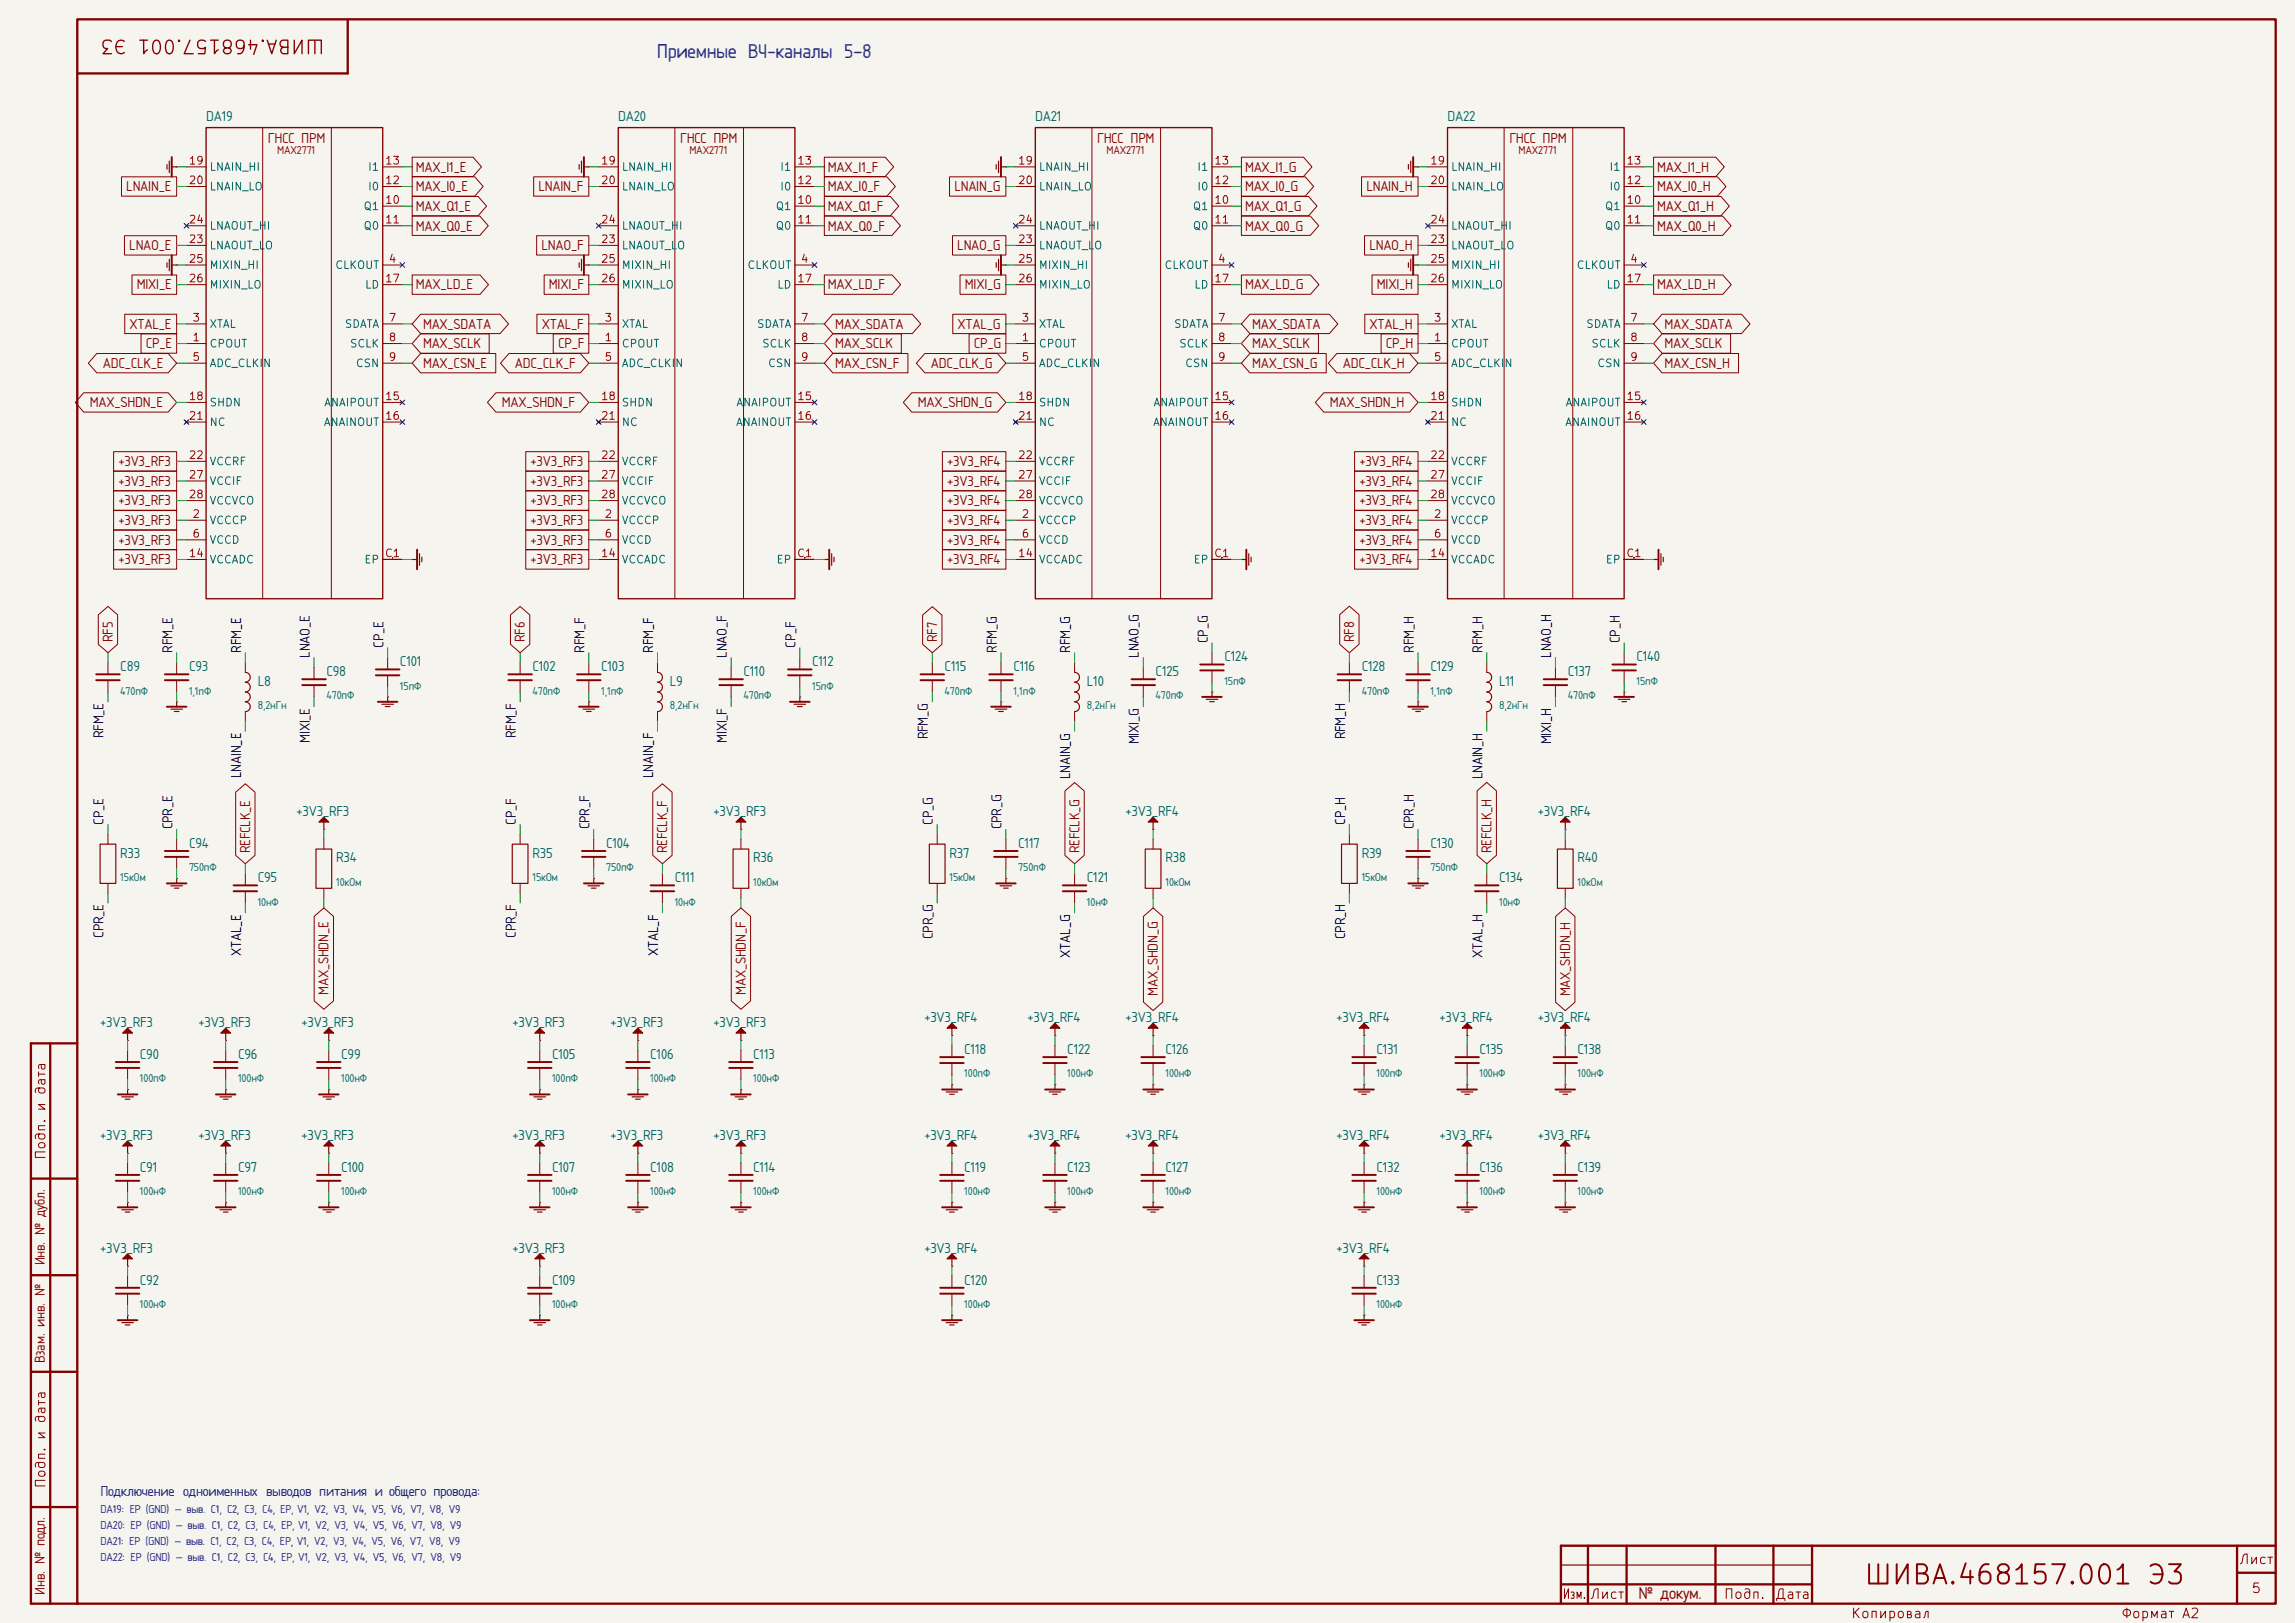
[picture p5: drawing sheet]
<svg xmlns="http://www.w3.org/2000/svg" width="594mm" height="420mm" viewBox="0 0 594 420" stroke-linecap="round" stroke-linejoin="round" font-family="sans-serif">
<defs><g id="words">
<text font-size="5" fill="#840000" x="482.1" y="411.3">ШИВА.468157.001 Э3</text>
<text font-size="4.9" fill="#0000c2" x="170" y="15">Приемные ВЧ-каналы 5–8</text>
<text font-size="4.2" fill="#840000" x="424.1" y="413.8">№ докум.</text>
<g font-size="3.5" fill="#840000">
<text x="84.3" y="9.3" transform="rotate(-180 84.3 9.3)">ШИВА.468157.001 Э3</text>
<text x="69.4" y="37.1">ГНСС ПРМ</text>
<text x="176" y="37.1">ГНСС ПРМ</text>
<text x="284" y="37.1">ГНСС ПРМ</text>
<text x="390.7" y="37.1">ГНСС ПРМ</text>
<text x="107.6" y="44.4">MAX_I1_E</text>
<text x="214.3" y="44.4">MAX_I1_F</text>
<text x="322.2" y="44.4">MAX_I1_G</text>
<text x="428.9" y="44.4">MAX_I1_H</text>
<text x="32.7" y="49.5">LNAIN_E</text>
<text x="107.6" y="49.5">MAX_I0_E</text>
<text x="139.4" y="49.5">LNAIN_F</text>
<text x="214.3" y="49.5">MAX_I0_F</text>
<text x="247" y="49.5">LNAIN_G</text>
<text x="322.2" y="49.5">MAX_I0_G</text>
<text x="353.7" y="49.5">LNAIN_H</text>
<text x="428.9" y="49.5">MAX_I0_H</text>
<text x="107.6" y="54.6">MAX_Q1_E</text>
<text x="107.6" y="59.7">MAX_Q0_E</text>
<text x="214.3" y="59.7">MAX_Q0_F</text>
<text x="214.3" y="54.6">MAX_Q1_F</text>
<text x="322.2" y="54.6">MAX_Q1_G</text>
<text x="322.2" y="59.7">MAX_Q0_G</text>
<text x="428.9" y="54.6">MAX_Q1_H</text>
<text x="428.9" y="59.7">MAX_Q0_H</text>
<text x="33.5" y="64.7">LNAO_E</text>
<text x="140.1" y="64.7">LNAO_F</text>
<text x="247.8" y="64.7">LNAO_G</text>
<text x="354.4" y="64.7">LNAO_H</text>
<text x="35.4" y="74.9">MIXI_E</text>
<text x="107.6" y="74.9">MAX_LD_E</text>
<text x="142.1" y="74.9">MIXI_F</text>
<text x="214.3" y="74.9">MAX_LD_F</text>
<text x="249.7" y="74.9">MIXI_G</text>
<text x="322.2" y="74.9">MAX_LD_G</text>
<text x="356.4" y="74.9">MIXI_H</text>
<text x="428.9" y="74.9">MAX_LD_H</text>
<text x="33.5" y="85.1">XTAL_E</text>
<text x="109.5" y="85.1">MAX_SDATA</text>
<text x="140.2" y="85.1">XTAL_F</text>
<text x="216.2" y="85.1">MAX_SDATA</text>
<text x="247.9" y="85.1">XTAL_G</text>
<text x="324.1" y="85.1">MAX_SDATA</text>
<text x="354.5" y="85.1">XTAL_H</text>
<text x="430.8" y="85.1">MAX_SDATA</text>
<text x="26.6" y="95.2">ADC_CLK_E</text>
<text x="37.8" y="90.1">CP_E</text>
<text x="109.5" y="95.2">MAX_CSN_E</text>
<text x="109.5" y="90.1">MAX_SCLK</text>
<text x="133.3" y="95.2">ADC_CLK_F</text>
<text x="144.4" y="90.1">CP_F</text>
<text x="216.2" y="90.1">MAX_SCLK</text>
<text x="216.2" y="95.2">MAX_CSN_F</text>
<text x="240.9" y="95.2">ADC_CLK_G</text>
<text x="252.1" y="90.1">CP_G</text>
<text x="324.1" y="95.2">MAX_CSN_G</text>
<text x="324.1" y="90.1">MAX_SCLK</text>
<text x="347.6" y="95.2">ADC_CLK_H</text>
<text x="358.7" y="90.1">CP_H</text>
<text x="430.8" y="90.1">MAX_SCLK</text>
<text x="430.8" y="95.2">MAX_CSN_H</text>
<text x="23.2" y="105.4">MAX_SHDN_E</text>
<text x="129.9" y="105.4">MAX_SHDN_F</text>
<text x="237.6" y="105.4">MAX_SHDN_G</text>
<text x="344.2" y="105.4">MAX_SHDN_H</text>
<text x="30.7" y="120.6">+3V3_RF3</text>
<text x="30.7" y="125.7">+3V3_RF3</text>
<text x="137.3" y="125.7">+3V3_RF3</text>
<text x="137.3" y="120.6">+3V3_RF3</text>
<text x="245.2" y="120.6">+3V3_RF4</text>
<text x="245.2" y="125.7">+3V3_RF4</text>
<text x="351.8" y="120.6">+3V3_RF4</text>
<text x="351.8" y="125.7">+3V3_RF4</text>
<text x="30.7" y="130.8">+3V3_RF3</text>
<text x="137.3" y="130.8">+3V3_RF3</text>
<text x="245.2" y="130.8">+3V3_RF4</text>
<text x="351.8" y="130.8">+3V3_RF4</text>
<text x="30.7" y="135.9">+3V3_RF3</text>
<text x="137.3" y="135.9">+3V3_RF3</text>
<text x="245.2" y="135.9">+3V3_RF4</text>
<text x="351.8" y="135.9">+3V3_RF4</text>
<text x="30.7" y="140.9">+3V3_RF3</text>
<text x="137.3" y="140.9">+3V3_RF3</text>
<text x="245.2" y="140.9">+3V3_RF4</text>
<text x="351.8" y="140.9">+3V3_RF4</text>
<text x="30.7" y="146">+3V3_RF3</text>
<text x="137.3" y="146">+3V3_RF3</text>
<text x="245.2" y="146">+3V3_RF4</text>
<text x="351.8" y="146">+3V3_RF4</text>
<text x="29.2" y="166.1" transform="rotate(-90 29.2 166.1)">RF5</text>
<text x="135.9" y="166.1" transform="rotate(-90 135.9 166.1)">RF6</text>
<text x="242.5" y="166.1" transform="rotate(-90 242.5 166.1)">RF7</text>
<text x="350.5" y="166.1" transform="rotate(-90 350.5 166.1)">RF8</text>
<text x="64.7" y="220.7" transform="rotate(-90 64.7 220.7)">REFCLK_E</text>
<text x="172.7" y="220.7" transform="rotate(-90 172.7 220.7)">REFCLK_F</text>
<text x="279.4" y="220.7" transform="rotate(-90 279.4 220.7)">REFCLK_G</text>
<text x="386.1" y="220.7" transform="rotate(-90 386.1 220.7)">REFCLK_H</text>
<text x="85.1" y="257.4" transform="rotate(-90 85.1 257.4)">MAX_SHDN_E</text>
<text x="193" y="257.4" transform="rotate(-90 193 257.4)">MAX_SHDN_F</text>
<text x="299.7" y="257.7" transform="rotate(-90 299.7 257.7)">MAX_SHDN_G</text>
<text x="406.4" y="257.8" transform="rotate(-90 406.4 257.8)">MAX_SHDN_H</text>
<text x="11.6" y="327.5" transform="rotate(-90 11.6 327.5)">Инв. № дубл.</text>
<text x="11.6" y="352.8" transform="rotate(-90 11.6 352.8)">Взам. инв. №</text>
<text x="11.6" y="412.7" transform="rotate(-90 11.6 412.7)">Инв. № подл.</text>
</g>
<g font-size="3.5" fill="#006464">
<text x="53.3" y="31.3">DA19</text>
<text x="160" y="31.3">DA20</text>
<text x="268" y="31.3">DA21</text>
<text x="374.6" y="31.3">DA22</text>
<text x="31.1" y="173.7">C89</text>
<text x="48.9" y="173.7">C93</text>
<text x="103.5" y="172.4">C101</text>
<text x="137.8" y="173.7">C102</text>
<text x="155.6" y="173.7">C103</text>
<text x="210.2" y="172.4">C112</text>
<text x="244.5" y="173.7">C115</text>
<text x="262.3" y="173.7">C116</text>
<text x="316.9" y="171.1">C124</text>
<text x="352.4" y="173.7">C128</text>
<text x="370.2" y="173.7">C129</text>
<text x="423.6" y="171.1">C140</text>
<text x="66.7" y="177.5">L8</text>
<text x="84.5" y="174.9">C98</text>
<text x="173.4" y="177.5">L9</text>
<text x="192.4" y="174.9">C110</text>
<text x="281.3" y="177.5">L10</text>
<text x="299.1" y="174.9">C125</text>
<text x="388" y="177.5">L11</text>
<text x="405.8" y="174.9">C137</text>
<text x="76.8" y="211.1">+3V3_RF3</text>
<text x="184.7" y="211.1">+3V3_RF3</text>
<text x="291.3" y="211.1">+3V3_RF4</text>
<text x="398" y="211.1">+3V3_RF4</text>
<text x="31.1" y="221.9">R33</text>
<text x="48.9" y="219.4">C94</text>
<text x="137.8" y="221.9">R35</text>
<text x="156.9" y="219.4">C104</text>
<text x="245.8" y="221.9">R37</text>
<text x="263.5" y="219.4">C117</text>
<text x="352.4" y="221.9">R39</text>
<text x="370.2" y="219.4">C130</text>
<text x="87" y="223.2">R34</text>
<text x="195" y="223.2">R36</text>
<text x="301.6" y="223.2">R38</text>
<text x="408.3" y="223.2">R40</text>
<text x="66.7" y="228.3">C95</text>
<text x="174.6" y="228.3">C111</text>
<text x="281.3" y="228.3">C121</text>
<text x="388" y="228.3">C134</text>
<text x="26" y="265.7">+3V3_RF3</text>
<text x="51.4" y="265.7">+3V3_RF3</text>
<text x="78" y="265.7">+3V3_RF3</text>
<text x="132.6" y="265.7">+3V3_RF3</text>
<text x="158" y="265.7">+3V3_RF3</text>
<text x="184.7" y="265.7">+3V3_RF3</text>
<text x="239.3" y="264.4">+3V3_RF4</text>
<text x="265.9" y="264.4">+3V3_RF4</text>
<text x="291.3" y="264.4">+3V3_RF4</text>
<text x="345.9" y="264.4">+3V3_RF4</text>
<text x="372.6" y="264.4">+3V3_RF4</text>
<text x="398" y="264.4">+3V3_RF4</text>
<text x="36.2" y="274">C90</text>
<text x="61.6" y="274">C96</text>
<text x="88.3" y="274">C99</text>
<text x="142.9" y="274">C105</text>
<text x="168.3" y="274">C106</text>
<text x="195" y="274">C113</text>
<text x="249.6" y="272.7">C118</text>
<text x="276.2" y="272.7">C122</text>
<text x="301.6" y="272.7">C126</text>
<text x="356.3" y="272.7">C131</text>
<text x="382.9" y="272.7">C135</text>
<text x="408.3" y="272.7">C138</text>
<text x="26" y="294.9">+3V3_RF3</text>
<text x="51.4" y="294.9">+3V3_RF3</text>
<text x="78" y="294.9">+3V3_RF3</text>
<text x="132.6" y="294.9">+3V3_RF3</text>
<text x="158" y="294.9">+3V3_RF3</text>
<text x="184.7" y="294.9">+3V3_RF3</text>
<text x="239.3" y="294.9">+3V3_RF4</text>
<text x="265.9" y="294.9">+3V3_RF4</text>
<text x="291.3" y="294.9">+3V3_RF4</text>
<text x="345.9" y="294.9">+3V3_RF4</text>
<text x="372.6" y="294.9">+3V3_RF4</text>
<text x="398" y="294.9">+3V3_RF4</text>
<text x="36.2" y="303.2">C91</text>
<text x="61.6" y="303.2">C97</text>
<text x="88.3" y="303.2">C100</text>
<text x="142.9" y="303.2">C107</text>
<text x="168.3" y="303.2">C108</text>
<text x="195" y="303.2">C114</text>
<text x="249.6" y="303.2">C119</text>
<text x="276.2" y="303.2">C123</text>
<text x="301.6" y="303.2">C127</text>
<text x="356.3" y="303.2">C132</text>
<text x="382.9" y="303.2">C136</text>
<text x="408.3" y="303.2">C139</text>
<text x="26" y="324.1">+3V3_RF3</text>
<text x="132.6" y="324.1">+3V3_RF3</text>
<text x="239.3" y="324.1">+3V3_RF4</text>
<text x="345.9" y="324.1">+3V3_RF4</text>
<text x="36.2" y="332.4">C92</text>
<text x="142.9" y="332.4">C109</text>
<text x="249.6" y="332.4">C120</text>
<text x="356.3" y="332.4">C133</text>
</g>
<g font-size="3.5" fill="#0f0f0f">
<text x="99.2" y="167.6" transform="rotate(-90 99.2 167.6)">CP_E</text>
<text x="205.9" y="167.6" transform="rotate(-90 205.9 167.6)">CP_F</text>
<text x="312.6" y="166.4" transform="rotate(-90 312.6 166.4)">CP_G</text>
<text x="419.3" y="166.4" transform="rotate(-90 419.3 166.4)">CP_H</text>
<text x="44.6" y="168.9" transform="rotate(-90 44.6 168.9)">RFM_E</text>
<text x="62.4" y="168.9" transform="rotate(-90 62.4 168.9)">RFM_E</text>
<text x="80.2" y="170.2" transform="rotate(-90 80.2 170.2)">LNAO_E</text>
<text x="151.3" y="168.9" transform="rotate(-90 151.3 168.9)">RFM_F</text>
<text x="169.1" y="168.9" transform="rotate(-90 169.1 168.9)">RFM_F</text>
<text x="188.1" y="170.2" transform="rotate(-90 188.1 170.2)">LNAO_F</text>
<text x="258" y="168.9" transform="rotate(-90 258 168.9)">RFM_G</text>
<text x="277" y="168.9" transform="rotate(-90 277 168.9)">RFM_G</text>
<text x="294.8" y="170.2" transform="rotate(-90 294.8 170.2)">LNAO_G</text>
<text x="365.9" y="168.9" transform="rotate(-90 365.9 168.9)">RFM_H</text>
<text x="383.7" y="168.9" transform="rotate(-90 383.7 168.9)">RFM_H</text>
<text x="401.5" y="170.2" transform="rotate(-90 401.5 170.2)">LNAO_H</text>
<text x="26.8" y="191" transform="rotate(-90 26.8 191)">RFM_E</text>
<text x="133.5" y="191" transform="rotate(-90 133.5 191)">RFM_F</text>
<text x="240.2" y="191.3" transform="rotate(-90 240.2 191.3)">RFM_G</text>
<text x="348.1" y="191.3" transform="rotate(-90 348.1 191.3)">RFM_H</text>
<text x="80.2" y="192.2" transform="rotate(-90 80.2 192.2)">MIXI_E</text>
<text x="188.1" y="192.2" transform="rotate(-90 188.1 192.2)">MIXI_F</text>
<text x="294.8" y="192.6" transform="rotate(-90 294.8 192.6)">MIXI_G</text>
<text x="401.5" y="192.6" transform="rotate(-90 401.5 192.6)">MIXI_H</text>
<text x="62.4" y="201.3" transform="rotate(-90 62.4 201.3)">LNAIN_E</text>
<text x="169.1" y="201.3" transform="rotate(-90 169.1 201.3)">LNAIN_F</text>
<text x="277" y="201.6" transform="rotate(-90 277 201.6)">LNAIN_G</text>
<text x="383.7" y="201.7" transform="rotate(-90 383.7 201.7)">LNAIN_H</text>
<text x="26.8" y="213.4" transform="rotate(-90 26.8 213.4)">CP_E</text>
<text x="44.6" y="214.6" transform="rotate(-90 44.6 214.6)">CPR_E</text>
<text x="133.5" y="213.4" transform="rotate(-90 133.5 213.4)">CP_F</text>
<text x="152.6" y="214.6" transform="rotate(-90 152.6 214.6)">CPR_F</text>
<text x="241.5" y="213.4" transform="rotate(-90 241.5 213.4)">CP_G</text>
<text x="259.2" y="214.6" transform="rotate(-90 259.2 214.6)">CPR_G</text>
<text x="348.1" y="213.4" transform="rotate(-90 348.1 213.4)">CP_H</text>
<text x="365.9" y="214.6" transform="rotate(-90 365.9 214.6)">CPR_H</text>
<text x="26.8" y="242.7" transform="rotate(-90 26.8 242.7)">CPR_E</text>
<text x="133.5" y="242.7" transform="rotate(-90 133.5 242.7)">CPR_F</text>
<text x="241.5" y="243" transform="rotate(-90 241.5 243)">CPR_G</text>
<text x="348.1" y="243" transform="rotate(-90 348.1 243)">CPR_H</text>
<text x="62.4" y="247.5" transform="rotate(-90 62.4 247.5)">XTAL_E</text>
<text x="170.3" y="247.5" transform="rotate(-90 170.3 247.5)">XTAL_F</text>
<text x="277" y="247.8" transform="rotate(-90 277 247.8)">XTAL_G</text>
<text x="383.7" y="247.8" transform="rotate(-90 383.7 247.8)">XTAL_H</text>
</g>
<text font-size="3.5" fill="#0000c2" x="26" y="387.1">Подключение одноименных выводов питания и общего провода:</text>
<g font-size="2.8" fill="#840000">
<text x="71.8" y="39.9">MAX2771</text>
<text x="178.4" y="39.9">MAX2771</text>
<text x="286.4" y="39.9">MAX2771</text>
<text x="393.1" y="39.9">MAX2771</text>
</g>
<g font-size="2.8" fill="#006464">
<text x="31.1" y="179.7">470пФ</text>
<text x="48.9" y="179.7">1,1пФ</text>
<text x="103.5" y="178.5">15пФ</text>
<text x="137.8" y="179.7">470пФ</text>
<text x="155.6" y="179.7">1,1пФ</text>
<text x="210.2" y="178.5">15пФ</text>
<text x="244.5" y="179.7">470пФ</text>
<text x="262.3" y="179.7">1,1пФ</text>
<text x="316.9" y="177.2">15пФ</text>
<text x="352.4" y="179.7">470пФ</text>
<text x="370.2" y="179.7">1,1пФ</text>
<text x="423.6" y="177.2">15пФ</text>
<text x="66.7" y="183.5">8,2нГн</text>
<text x="84.5" y="181">470пФ</text>
<text x="173.4" y="183.5">8,2нГн</text>
<text x="192.4" y="181">470пФ</text>
<text x="281.3" y="183.5">8,2нГн</text>
<text x="299.1" y="181">470пФ</text>
<text x="388" y="183.5">8,2нГн</text>
<text x="405.8" y="181">470пФ</text>
<text x="31.1" y="228">15кОм</text>
<text x="48.9" y="225.4">750пФ</text>
<text x="137.8" y="228">15кОм</text>
<text x="156.9" y="225.4">750пФ</text>
<text x="245.8" y="228">15кОм</text>
<text x="263.5" y="225.4">750пФ</text>
<text x="352.4" y="228">15кОм</text>
<text x="370.2" y="225.4">750пФ</text>
<text x="87" y="229.3">10кОм</text>
<text x="195" y="229.3">10кОм</text>
<text x="301.6" y="229.3">10кОм</text>
<text x="408.3" y="229.3">10кОм</text>
<text x="66.7" y="234.3">10нФ</text>
<text x="174.6" y="234.3">10нФ</text>
<text x="281.3" y="234.3">10нФ</text>
<text x="388" y="234.3">10нФ</text>
<text x="36.2" y="280.1">100пФ</text>
<text x="61.6" y="280.1">100нФ</text>
<text x="88.3" y="280.1">100нФ</text>
<text x="142.9" y="280.1">100пФ</text>
<text x="168.3" y="280.1">100нФ</text>
<text x="195" y="280.1">100нФ</text>
<text x="249.6" y="278.8">100пФ</text>
<text x="276.2" y="278.8">100нФ</text>
<text x="301.6" y="278.8">100нФ</text>
<text x="356.3" y="278.8">100пФ</text>
<text x="382.9" y="278.8">100нФ</text>
<text x="408.3" y="278.8">100нФ</text>
<text x="36.2" y="309.3">100нФ</text>
<text x="61.6" y="309.3">100нФ</text>
<text x="88.3" y="309.3">100нФ</text>
<text x="142.9" y="309.3">100нФ</text>
<text x="168.3" y="309.3">100нФ</text>
<text x="195" y="309.3">100нФ</text>
<text x="249.6" y="309.3">100нФ</text>
<text x="276.2" y="309.3">100нФ</text>
<text x="301.6" y="309.3">100нФ</text>
<text x="356.3" y="309.3">100нФ</text>
<text x="382.9" y="309.3">100нФ</text>
<text x="408.3" y="309.3">100нФ</text>
<text x="36.2" y="338.5">100нФ</text>
<text x="142.9" y="338.5">100нФ</text>
<text x="249.6" y="338.5">100нФ</text>
<text x="356.3" y="338.5">100нФ</text>
</g>
<g font-size="2.8" fill="#0000c2">
<text x="26" y="391.4">DA19: EP (GND) — выв. C1, C2, C3, C4, EP, V1, V2, V3, V4, V5, V6, V7, V8, V9</text>
<text x="26" y="395.6">DA20: EP (GND) — выв. C1, C2, C3, C4, EP, V1, V2, V3, V4, V5, V6, V7, V8, V9</text>
<text x="26" y="399.8">DA21: EP (GND) — выв. C1, C2, C3, C4, EP, V1, V2, V3, V4, V5, V6, V7, V8, V9</text>
<text x="26" y="404">DA22: EP (GND) — выв. C1, C2, C3, C4, EP, V1, V2, V3, V4, V5, V6, V7, V8, V9</text>
</g>
<g font-size="2.5" fill="#840000">
<text x="12.4" y="300.4" transform="rotate(-90 12.4 300.4)">Подп. и дата</text>
<text x="12.4" y="385.4" transform="rotate(-90 12.4 385.4)">Подп. и дата</text>
<text x="579.3" y="405.4">Лист</text>
<text x="582.6" y="412.9">5</text>
<text x="404.3" y="414.4">Изм.</text>
<text x="411.3" y="414.4">Лист</text>
<text x="446" y="414.4">Подп.</text>
<text x="459.2" y="414.4">Дата</text>
<text x="478.9" y="419.4">Копировал</text>
<text x="548.9" y="419.4">Формат A2</text>
</g>
<g font-size="2" fill="#a90000">
<text x="48.7" y="43.1">19</text>
<text x="99.5" y="43.1">13</text>
<text x="155.4" y="43.1">19</text>
<text x="206.2" y="43.1">13</text>
<text x="263.3" y="43.1">19</text>
<text x="314.1" y="43.1">13</text>
<text x="370" y="43.1">19</text>
<text x="420.8" y="43.1">13</text>
<text x="48.7" y="48.1">20</text>
<text x="99.5" y="53.2">10</text>
<text x="99.5" y="48.1">12</text>
<text x="155.4" y="48.1">20</text>
<text x="206.2" y="53.2">10</text>
<text x="206.2" y="48.1">12</text>
<text x="263.3" y="48.1">20</text>
<text x="314.1" y="53.2">10</text>
<text x="314.1" y="48.1">12</text>
<text x="370" y="48.1">20</text>
<text x="420.8" y="53.2">10</text>
<text x="420.8" y="48.1">12</text>
<text x="48.7" y="58.3">24</text>
<text x="99.5" y="58.3">11</text>
<text x="155.4" y="58.3">24</text>
<text x="206.2" y="58.3">11</text>
<text x="263.3" y="58.3">24</text>
<text x="314.1" y="58.3">11</text>
<text x="370" y="58.3">24</text>
<text x="420.8" y="58.3">11</text>
<text x="48.7" y="63.4">23</text>
<text x="155.4" y="63.4">23</text>
<text x="263.3" y="63.4">23</text>
<text x="370" y="63.4">23</text>
<text x="48.7" y="68.5">25</text>
<text x="100.4" y="68.5">4</text>
<text x="155.4" y="68.5">25</text>
<text x="207.1" y="68.5">4</text>
<text x="263.3" y="68.5">25</text>
<text x="315.1" y="68.5">4</text>
<text x="370" y="68.5">25</text>
<text x="421.8" y="68.5">4</text>
<text x="48.7" y="73.5">26</text>
<text x="99.5" y="73.5">17</text>
<text x="155.4" y="73.5">26</text>
<text x="206.2" y="73.5">17</text>
<text x="263.3" y="73.5">26</text>
<text x="314.1" y="73.5">17</text>
<text x="370" y="73.5">26</text>
<text x="420.8" y="73.5">17</text>
<text x="49.6" y="83.7">3</text>
<text x="100.4" y="83.7">7</text>
<text x="156.3" y="83.7">3</text>
<text x="207.1" y="83.7">7</text>
<text x="264.3" y="83.7">3</text>
<text x="315.1" y="83.7">7</text>
<text x="371" y="83.7">3</text>
<text x="421.8" y="83.7">7</text>
<text x="49.6" y="88.8">1</text>
<text x="100.4" y="88.8">8</text>
<text x="156.3" y="88.8">1</text>
<text x="207.1" y="88.8">8</text>
<text x="264.3" y="88.8">1</text>
<text x="315.1" y="88.8">8</text>
<text x="371" y="88.8">1</text>
<text x="421.8" y="88.8">8</text>
<text x="49.6" y="93.9">5</text>
<text x="100.4" y="93.9">9</text>
<text x="156.3" y="93.9">5</text>
<text x="207.1" y="93.9">9</text>
<text x="264.3" y="93.9">5</text>
<text x="315.1" y="93.9">9</text>
<text x="371" y="93.9">5</text>
<text x="421.8" y="93.9">9</text>
<text x="48.7" y="104">18</text>
<text x="99.5" y="104">15</text>
<text x="155.4" y="104">18</text>
<text x="206.2" y="104">15</text>
<text x="263.3" y="104">18</text>
<text x="314.1" y="104">15</text>
<text x="370" y="104">18</text>
<text x="420.8" y="104">15</text>
<text x="48.7" y="109.1">21</text>
<text x="99.5" y="109.1">16</text>
<text x="155.4" y="109.1">21</text>
<text x="206.2" y="109.1">16</text>
<text x="263.3" y="109.1">21</text>
<text x="314.1" y="109.1">16</text>
<text x="370" y="109.1">21</text>
<text x="420.8" y="109.1">16</text>
<text x="48.7" y="119.3">22</text>
<text x="155.4" y="119.3">22</text>
<text x="263.3" y="119.3">22</text>
<text x="370" y="119.3">22</text>
<text x="48.7" y="124.3">27</text>
<text x="155.4" y="124.3">27</text>
<text x="263.3" y="124.3">27</text>
<text x="370" y="124.3">27</text>
<text x="48.7" y="129.4">28</text>
<text x="155.4" y="129.4">28</text>
<text x="263.3" y="129.4">28</text>
<text x="370" y="129.4">28</text>
<text x="49.6" y="134.5">2</text>
<text x="156.3" y="134.5">2</text>
<text x="264.3" y="134.5">2</text>
<text x="371" y="134.5">2</text>
<text x="49.6" y="139.6">6</text>
<text x="156.3" y="139.6">6</text>
<text x="264.3" y="139.6">6</text>
<text x="371" y="139.6">6</text>
<text x="48.7" y="144.7">14</text>
<text x="99.4" y="144.7">C1</text>
<text x="155.4" y="144.7">14</text>
<text x="206.1" y="144.7">C1</text>
<text x="263.3" y="144.7">14</text>
<text x="314.1" y="144.7">C1</text>
<text x="370" y="144.7">14</text>
<text x="420.8" y="144.7">C1</text>
</g>
<g font-size="2" fill="#006464">
<text x="54.1" y="44.7">LNAIN_HI</text>
<text x="95.1" y="44.7">I1</text>
<text x="160.7" y="44.7">LNAIN_HI</text>
<text x="201.8" y="44.7">I1</text>
<text x="268.7" y="44.7">LNAIN_HI</text>
<text x="309.7" y="44.7">I1</text>
<text x="375.4" y="44.7">LNAIN_HI</text>
<text x="416.4" y="44.7">I1</text>
<text x="54.1" y="49.8">LNAIN_LO</text>
<text x="95.1" y="49.8">I0</text>
<text x="160.7" y="49.8">LNAIN_LO</text>
<text x="201.8" y="49.8">I0</text>
<text x="268.7" y="49.8">LNAIN_LO</text>
<text x="309.7" y="49.8">I0</text>
<text x="375.4" y="49.8">LNAIN_LO</text>
<text x="416.4" y="49.8">I0</text>
<text x="54.1" y="59.9">LNAOUT_HI</text>
<text x="93.9" y="54.9">Q1</text>
<text x="93.9" y="59.9">Q0</text>
<text x="160.7" y="59.9">LNAOUT_HI</text>
<text x="200.6" y="54.9">Q1</text>
<text x="200.6" y="59.9">Q0</text>
<text x="268.7" y="59.9">LNAOUT_HI</text>
<text x="308.6" y="54.9">Q1</text>
<text x="308.6" y="59.9">Q0</text>
<text x="375.4" y="59.9">LNAOUT_HI</text>
<text x="415.2" y="54.9">Q1</text>
<text x="415.2" y="59.9">Q0</text>
<text x="54.1" y="65">LNAOUT_LO</text>
<text x="160.7" y="65">LNAOUT_LO</text>
<text x="268.7" y="65">LNAOUT_LO</text>
<text x="375.4" y="65">LNAOUT_LO</text>
<text x="54.1" y="70.1">MIXIN_HI</text>
<text x="86.6" y="70.1">CLKOUT</text>
<text x="160.7" y="70.1">MIXIN_HI</text>
<text x="193.3" y="70.1">CLKOUT</text>
<text x="268.7" y="70.1">MIXIN_HI</text>
<text x="301.2" y="70.1">CLKOUT</text>
<text x="375.4" y="70.1">MIXIN_HI</text>
<text x="407.9" y="70.1">CLKOUT</text>
<text x="54.1" y="75.2">MIXIN_LO</text>
<text x="94.3" y="75.2">LD</text>
<text x="160.7" y="75.2">MIXIN_LO</text>
<text x="201" y="75.2">LD</text>
<text x="268.7" y="75.2">MIXIN_LO</text>
<text x="308.9" y="75.2">LD</text>
<text x="375.4" y="75.2">MIXIN_LO</text>
<text x="415.6" y="75.2">LD</text>
<text x="54.1" y="85.3">XTAL</text>
<text x="89.1" y="85.3">SDATA</text>
<text x="160.7" y="85.3">XTAL</text>
<text x="195.8" y="85.3">SDATA</text>
<text x="268.7" y="85.3">XTAL</text>
<text x="303.7" y="85.3">SDATA</text>
<text x="375.4" y="85.3">XTAL</text>
<text x="410.4" y="85.3">SDATA</text>
<text x="54.1" y="90.4">CPOUT</text>
<text x="54.1" y="95.5">ADC_CLKIN</text>
<text x="90.4" y="90.4">SCLK</text>
<text x="91.9" y="95.5">CSN</text>
<text x="160.7" y="90.4">CPOUT</text>
<text x="160.7" y="95.5">ADC_CLKIN</text>
<text x="197.1" y="90.4">SCLK</text>
<text x="198.6" y="95.5">CSN</text>
<text x="268.7" y="90.4">CPOUT</text>
<text x="268.7" y="95.5">ADC_CLKIN</text>
<text x="305" y="90.4">SCLK</text>
<text x="306.6" y="95.5">CSN</text>
<text x="375.4" y="90.4">CPOUT</text>
<text x="375.4" y="95.5">ADC_CLKIN</text>
<text x="411.7" y="90.4">SCLK</text>
<text x="413.2" y="95.5">CSN</text>
<text x="54.1" y="105.7">SHDN</text>
<text x="83.7" y="105.7">ANAIPOUT</text>
<text x="160.7" y="105.7">SHDN</text>
<text x="190.4" y="105.7">ANAIPOUT</text>
<text x="268.7" y="105.7">SHDN</text>
<text x="298.4" y="105.7">ANAIPOUT</text>
<text x="375.4" y="105.7">SHDN</text>
<text x="405.1" y="105.7">ANAIPOUT</text>
<text x="54.1" y="110.7">NC</text>
<text x="83.6" y="110.7">ANAINOUT</text>
<text x="160.7" y="110.7">NC</text>
<text x="190.3" y="110.7">ANAINOUT</text>
<text x="268.7" y="110.7">NC</text>
<text x="298.3" y="110.7">ANAINOUT</text>
<text x="375.4" y="110.7">NC</text>
<text x="405" y="110.7">ANAINOUT</text>
<text x="54.1" y="120.9">VCCRF</text>
<text x="54.1" y="126">VCCIF</text>
<text x="160.7" y="120.9">VCCRF</text>
<text x="160.7" y="126">VCCIF</text>
<text x="268.7" y="120.9">VCCRF</text>
<text x="268.7" y="126">VCCIF</text>
<text x="375.4" y="120.9">VCCRF</text>
<text x="375.4" y="126">VCCIF</text>
<text x="54.1" y="131.1">VCCVCO</text>
<text x="160.7" y="131.1">VCCVCO</text>
<text x="268.7" y="131.1">VCCVCO</text>
<text x="375.4" y="131.1">VCCVCO</text>
<text x="54.1" y="136.1">VCCCP</text>
<text x="160.7" y="136.1">VCCCP</text>
<text x="268.7" y="136.1">VCCCP</text>
<text x="375.4" y="136.1">VCCCP</text>
<text x="54.1" y="141.2">VCCD</text>
<text x="160.7" y="141.2">VCCD</text>
<text x="268.7" y="141.2">VCCD</text>
<text x="375.4" y="141.2">VCCD</text>
<text x="54.1" y="146.3">VCCADC</text>
<text x="94.1" y="146.3">EP</text>
<text x="160.7" y="146.3">VCCADC</text>
<text x="200.8" y="146.3">EP</text>
<text x="268.7" y="146.3">VCCADC</text>
<text x="308.8" y="146.3">EP</text>
<text x="375.4" y="146.3">VCCADC</text>
<text x="415.4" y="146.3">EP</text>
</g>
</g></defs>
<path d="M0 0h594v420h-594z" fill="#f5f4ef" stroke="#f5f4ef" stroke-width=".26"/>
<g fill="none" stroke="#840000" stroke-width=".6">
<path d="M20 5h569v410h-569zM90 5v14h-70M13 270v145M20 270h-12v145h12M8 305h12M8 330h12M8 355h12M8 390h12M411 400v15M421 400v15M444 400v15M459 400v15"/>
<path d="M469 400v15M579 400v15M589 400h-185v15M404 410h65M579 407h10"/>
</g>
<g fill="none" stroke="#840000" stroke-width=".3">
<path d="M43.2 42.6v1.2M43.8 41.7v3M44.4 43.2h1.3M149.9 42.6v1.2M150.5 41.7v3M151.1 43.2h1.3M257.9 42.6v1.2M258.4 41.7v3M259.1 43.2h1.2M364.5 42.6v1.2M365.1 41.7v3M365.8 43.2h1.2"/>
<path d="M43.2 68v1.2M43.8 67.1v3M44.4 68.6h1.3M149.9 68v1.2M150.5 67.1v3M151.1 68.6h1.3M257.9 68v1.2M258.4 67.1v3M259.1 68.6h1.2M364.5 68v1.2M365.1 67.1v3M365.8 68.6h1.2"/>
<path d="M106.7 144.8h1.2M108.6 143.3v3M109.2 144.2v1.2M213.4 144.8h1.2M215.3 143.3v3M215.9 144.2v1.2M321.3 144.8h1.3M323.2 143.3v3M323.8 144.2v1.2M428 144.8h1.3M429.9 143.3v3M430.5 144.2v1.2"/>
<path d="M63.5 174a1.27 1.27 0 0 1 1.3 1.3 1.27 1.27 0 0 1-1.3 1.2 1.27 1.27 0 0 1 1.3 1.3 1.27 1.27 0 0 1-1.3 1.3 1.27 1.27 0 0 1 1.3 1.2 1.27 1.27 0 0 1-1.3 1.3 1.27 1.27 0 0 1 1.3 1.3 1.27 1.27 0 0 1-1.3 1.3M170.2 174a1.27 1.27 0 0 1 1.2 1.3 1.27 1.27 0 0 1-1.2 1.2 1.27 1.27 0 0 1 1.2 1.3 1.27 1.27 0 0 1-1.2 1.3 1.27 1.27 0 0 1 1.2 1.2 1.27 1.27 0 0 1-1.2 1.3 1.27 1.27 0 0 1 1.2 1.3 1.27 1.27 0 0 1-1.2 1.3M278.1 174a1.27 1.27 0 0 1 1.3 1.3 1.27 1.27 0 0 1-1.3 1.2 1.27 1.27 0 0 1 1.3 1.3 1.27 1.27 0 0 1-1.3 1.3 1.27 1.27 0 0 1 1.3 1.2 1.27 1.27 0 0 1-1.3 1.3 1.27 1.27 0 0 1 1.3 1.3 1.27 1.27 0 0 1-1.3 1.3M313.7 179.1v1.2M384.8 174a1.27 1.27 0 0 1 1.3 1.3 1.27 1.27 0 0 1-1.3 1.2 1.27 1.27 0 0 1 1.3 1.3 1.27 1.27 0 0 1-1.3 1.3 1.27 1.27 0 0 1 1.3 1.2 1.27 1.27 0 0 1-1.3 1.3 1.27 1.27 0 0 1 1.3 1.3 1.27 1.27 0 0 1-1.3 1.3M420.4 179.1v1.2M44.2 183.5h3M45.1 184.1h1.2M45.7 181.6v1.3M98.8 182.2h3M99.7 182.8h1.2M100.3 180.3v1.3"/>
<path d="M150.9 183.5h3M151.8 184.1h1.2M152.4 181.6v1.3M205.5 182.2h3M206.4 182.8h1.2M207 180.3v1.3M257.6 183.5h3M258.5 184.1h1.2M259.1 181.6v1.3M312.2 181h3M313.1 181.6h1.2M365.5 183.5h3"/>
<path d="M366.4 184.1h1.2M367 181.6v1.3M418.9 181h3M419.8 181.6h1.2M25.9 218.4h4.1v10.2h-4.1zM81.8 219.7h4.1v10.2h-4.1zM83.8 212.7v1.9M132.6 218.4h4.1v10.2h-4.1zM189.7 219.7h4.1v10.2h-4.1zM191.8 212.7v1.9M240.5 218.4h4.1v10.2h-4.1zM296.4 219.7h4.1v10.2h-4.1z"/>
<path d="M298.4 212.7v1.9M347.2 218.4h4.1v10.2h-4.1zM403.1 219.7h4.1v10.2h-4.1zM405.1 212.7v1.9M44.2 229.2h3M45.1 229.8h1.2M45.7 227.3v1.3M152.2 229.2h3M153.1 229.8h1.2M153.7 227.3v1.3M258.8 229.2h3.1M259.7 229.8h1.2"/>
<path d="M260.3 227.3v1.3M365.5 229.2h3M366.4 229.8h1.2M367 227.3v1.3M33 267.3v1.9M58.4 267.3v1.9M85.1 267.3v1.9M139.7 267.3v1.9M165.1 267.3v1.9M191.8 267.3v1.9M246.4 266.1v1.9M273 266.1v1.9"/>
<path d="M298.4 266.1v1.9M353.1 266.1v1.9M379.7 266.1v1.9M405.1 266.1v1.9M31.5 283.8h3M32.4 284.4h1.2M33 281.9v1.3M33 296.5v2M56.9 283.8h3M57.8 284.4h1.2M58.4 281.9v1.3M58.4 296.5v2"/>
<path d="M83.6 283.8h3M84.5 284.4h1.2M85.1 281.9v1.3M85.1 296.5v2M138.2 283.8h3M139.1 284.4h1.2M139.7 281.9v1.3M139.7 296.5v2M163.6 283.8h3M164.5 284.4h1.2M165.1 281.9v1.3M165.1 296.5v2"/>
<path d="M190.3 283.8h3M191.2 284.4h1.2M191.8 281.9v1.3M191.8 296.5v2M244.9 282.6h3M245.8 283.2h1.2M246.4 280.7v1.2M246.4 296.5v2M271.5 282.6h3.1M272.4 283.2h1.2M273 280.7v1.2M273 296.5v2"/>
<path d="M296.9 282.6h3.1M297.8 283.2h1.2M298.4 280.7v1.2M298.4 296.5v2M351.6 282.6h3M352.5 283.2h1.2M353.1 280.7v1.2M353.1 296.5v2M378.2 282.6h3M379.1 283.2h1.2M379.7 280.7v1.2M379.7 296.5v2"/>
<path d="M403.6 282.6h3M404.5 283.2h1.2M405.1 280.7v1.2M405.1 296.5v2M31.5 313.1h3M32.4 313.7h1.2M33 311.2v1.2M56.9 313.1h3M57.8 313.7h1.2M58.4 311.2v1.2M83.6 313.1h3M84.5 313.7h1.2"/>
<path d="M85.1 311.2v1.2M138.2 313.1h3M139.1 313.7h1.2M139.7 311.2v1.2M163.6 313.1h3M164.5 313.7h1.2M165.1 311.2v1.2M190.3 313.1h3M191.2 313.7h1.2M191.8 311.2v1.2M244.9 313.1h3M245.8 313.7h1.2"/>
<path d="M246.4 311.2v1.2M271.5 313.1h3.1M272.4 313.7h1.2M273 311.2v1.2M296.9 313.1h3.1M297.8 313.7h1.2M298.4 311.2v1.2M351.6 313.1h3M352.5 313.7h1.2M353.1 311.2v1.2M378.2 313.1h3M379.1 313.7h1.2"/>
<path d="M379.7 311.2v1.2M403.6 313.1h3M404.5 313.7h1.2M405.1 311.2v1.2M33 325.8v1.9M139.7 325.8v1.9M246.4 325.8v1.9M353.1 325.8v1.9M31.5 342.3h3M32.4 342.9h1.2M33 340.4v1.2M138.2 342.3h3"/>
<path d="M139.1 342.9h1.2M139.7 340.4v1.2M244.9 342.3h3M245.8 342.9h1.2M246.4 340.4v1.2M351.6 342.3h3M352.5 342.9h1.2M353.1 340.4v1.2M404 405h65"/>
</g>
<g fill="#840000" stroke="#840000" stroke-width=".3">
<path d="M246.4 264.8l1.2 1.3h-2.5z"/>
<path d="M191.8 295.3l1.2 1.2h-2.5z"/>
<path d="M58.4 266.1l1.3 1.2h-2.6z"/>
<path d="M85.1 266.1l1.3 1.2h-2.6z"/>
<path d="M83.8 296.5l1.3-1.2 1.3 1.2z"/>
<path d="M273 264.8l1.3 1.3h-2.5z"/>
<path d="M33 295.3l1.3 1.2h-2.6z"/>
<path d="M58.4 295.3l1.3 1.2h-2.6z"/>
<path d="M33 266.1l1.3 1.2h-2.6z"/>
<path d="M83.8 211.5l1.3 1.2h-2.6z"/>
<path d="M298.4 211.5l1.3 1.2h-2.5z"/>
<path d="M191.8 266.1l1.2 1.2h-2.5z"/>
<path d="M165.1 266.1l1.3 1.2h-2.6z"/>
<path d="M298.4 264.8l1.3 1.3h-2.5z"/>
<path d="M246.4 295.3l1.2 1.2h-2.5z"/>
<path d="M139.7 295.3l1.3 1.2h-2.6z"/>
<path d="M273 295.3l1.3 1.2h-2.5z"/>
<path d="M298.4 295.3l1.3 1.2h-2.5z"/>
<path d="M165.1 295.3l1.3 1.2h-2.6z"/>
<path d="M246.4 324.5l1.2 1.3h-2.5z"/>
<path d="M405.1 264.8l1.3 1.3h-2.5z"/>
<path d="M139.7 266.1l1.3 1.2h-2.6z"/>
<path d="M353.1 295.3l1.2 1.2h-2.5z"/>
<path d="M378.5 296.5l1.2-1.2 1.3 1.2z"/>
<path d="M405.1 295.3l1.3 1.2h-2.5z"/>
<path d="M191.8 211.5l1.2 1.2h-2.5z"/>
<path d="M353.1 324.5l1.2 1.3h-2.5z"/>
<path d="M353.1 264.8l1.2 1.3h-2.5z"/>
<path d="M379.7 264.8l1.3 1.3h-2.5z"/>
<path d="M31.7 325.8l1.3-1.3 1.3 1.3z"/>
<path d="M405.1 211.5l1.3 1.2h-2.5z"/>
<path d="M139.7 324.5l1.3 1.3h-2.6z"/>
</g>
<g fill="none" stroke="#840000" stroke-width=".26">
<path d="M68 33v121.9M85.8 33v121.9M174.7 33v121.9M192.4 33v121.9M282.6 33v121.9M300.4 33v121.9M389.3 33v121.9M407.1 33v121.9M31.4 45.8h14.3v5h-14.3zM45.7 43.2h.1M48.3 58.4h5M48.3 48.3h5"/>
<path d="M48.3 43.2h5M99.1 53.3h5M99.1 58.4h5M99.1 48.3h5M99.1 43.2h5M106.7 45.8h16.2l2.2 2.5-2.2 2.5h-16.2zM106.7 40.7h15.7l2.2 2.5-2.2 2.5h-15.7zM106.7 50.8h17.1l2.1 2.5-2.1 2.5h-17.1zM106.7 55.9h17.5l2.2 2.5-2.2 2.5h-17.5zM138.1 45.8h14.3v5h-14.3zM152.4 43.2h.1M154.9 58.4h5.1"/>
<path d="M154.9 48.3h5.1M154.9 43.2h5.1M205.7 53.3h5.1M205.7 58.4h5.1M205.7 48.3h5.1M205.7 43.2h5.1M213.4 55.9h17.5l2.2 2.5-2.2 2.5h-17.5zM213.4 45.8h16.2l2.1 2.5-2.1 2.5h-16.2zM213.4 50.8h17l2.2 2.5-2.2 2.5h-17zM213.4 40.7h15.7l2.2 2.5-2.2 2.5h-15.7zM245.8 45.8h14.5v5h-14.5zM260.3 43.2h.1"/>
<path d="M262.9 58.4h5.1M262.9 48.3h5.1M262.9 43.2h5.1M313.7 53.3h5.1M313.7 58.4h5.1M313.7 48.3h5.1M313.7 43.2h5.1M321.3 40.7h16.1l2.2 2.5-2.2 2.5h-16.1zM321.3 45.8h16.5l2.2 2.5-2.2 2.5h-16.5zM321.3 50.8h17.4l2.2 2.5-2.2 2.5h-17.4zM321.3 55.9h17.8l2.2 2.5-2.2 2.5h-17.8zM352.4 45.8h14.6v5h-14.6z"/>
<path d="M367 43.2h.1M369.6 58.4h5M369.6 48.3h5M369.6 43.2h5M420.4 53.3h5M420.4 58.4h5M420.4 48.3h5M420.4 43.2h5M428 50.8h17.4l2.2 2.5-2.2 2.5h-17.4zM428 40.7h16.1l2.2 2.5-2.2 2.5h-16.1zM428 45.8h16.5l2.2 2.5-2.2 2.5h-16.5zM428 55.9h17.9l2.1 2.5-2.1 2.5h-17.9z"/>
<path d="M32.2 61h13.5v5h-13.5zM34.2 71.2h11.5v5h-11.5zM45.7 68.6h.1M48.3 68.6h5M48.3 73.7h5M48.3 63.5h5M99.1 68.6h5M99.1 73.7h5M106.7 71.2h17.5l2.2 2.5-2.2 2.5h-17.5zM138.9 61h13.5v5h-13.5zM140.8 71.2h11.6v5h-11.6zM152.4 68.6h.1"/>
<path d="M154.9 68.6h5.1M154.9 73.7h5.1M154.9 63.5h5.1M205.7 68.6h5.1M205.7 73.7h5.1M213.4 71.2h17.5l2.2 2.5-2.2 2.5h-17.5zM246.5 61h13.8v5h-13.8zM248.5 71.2h11.8v5h-11.8zM260.3 68.6h.1M262.9 68.6h5.1M262.9 73.7h5.1M262.9 63.5h5.1"/>
<path d="M313.7 68.6h5.1M313.7 73.7h5.1M321.3 71.2h17.9l2.2 2.5-2.2 2.5h-17.9zM353.2 61h13.8v5h-13.8zM355.1 71.2h11.9v5h-11.9zM367 68.6h.1M369.6 68.6h5M369.6 73.7h5M369.6 63.5h5M420.4 68.6h5M420.4 73.7h5M428 71.2h17.9l2.2 2.5-2.2 2.5h-17.9z"/>
<path d="M25 91.5h18.5l2.2 2.5-2.2 2.5h-18.5l-2.1-2.5zM32.3 81.3h13.4v5h-13.4zM36.5 86.4h9.2v5h-9.2zM48.3 88.9h5M48.3 83.8h5M48.3 94h5M99.1 88.9h5M99.1 83.8h5M99.1 94h5M108.9 81.3h20.5l2.2 2.5-2.2 2.5h-20.5l-2.2-2.5zM108.9 91.5h19.4v5h-19.4l-2.2-2.5zM108.9 86.4h17.7v5h-17.7l-2.2-2.5z"/>
<path d="M131.7 91.5h18.5l2.2 2.5-2.2 2.5h-18.5l-2.2-2.5zM139 81.3h13.4v5h-13.4zM143.2 86.4h9.2v5h-9.2zM154.9 88.9h5.1M154.9 83.8h5.1M154.9 94h5.1M205.7 88.9h5.1M205.7 83.8h5.1M205.7 94h5.1M215.5 81.3h20.6l2.2 2.5-2.2 2.5h-20.6l-2.1-2.5zM215.5 86.4h17.8v5h-17.8l-2.1-2.5zM215.5 91.5h19.5v5h-19.5l-2.1-2.5z"/>
<path d="M239.4 91.5h18.8l2.1 2.5-2.1 2.5h-18.8l-2.2-2.5zM246.6 81.3h13.7v5h-13.7zM250.8 86.4h9.5v5h-9.5zM262.9 88.9h5.1M262.9 83.8h5.1M262.9 94h5.1M313.7 88.9h5.1M313.7 83.8h5.1M313.7 94h5.1M323.5 91.5h19.8v5h-19.8l-2.2-2.5zM323.5 81.3h20.6l2.2 2.5-2.2 2.5h-20.6l-2.2-2.5zM323.5 86.4h17.7v5h-17.7l-2.2-2.5z"/>
<path d="M346 91.5h18.8l2.2 2.5-2.2 2.5h-18.8l-2.2-2.5zM353.2 81.3h13.8v5h-13.8zM357.5 86.4h9.5v5h-9.5zM369.6 88.9h5M369.6 83.8h5M369.6 94h5M420.4 88.9h5M420.4 83.8h5M420.4 94h5M430.2 81.3h20.6l2.1 2.5-2.1 2.5h-20.6l-2.2-2.5zM430.2 86.4h17.7v5h-17.7l-2.2-2.5zM430.2 91.5h19.8v5h-19.8l-2.2-2.5z"/>
<path d="M21.7 101.6h21.8l2.2 2.5-2.2 2.5h-21.8l-2.2-2.5zM29.4 116.9h16.3v5h-16.3zM47.9 108.8l.7 .8M48.3 104.1h5M48.3 109.2h5M48.3 119.4h5M48.6 108.8l-.7 .8M99.1 104.1h5M99.1 109.2h5M128.4 101.6h21.8l2.2 2.5-2.2 2.5h-21.8l-2.2-2.5zM136.1 116.9h16.3v5h-16.3zM154.6 108.8l.7 .8"/>
<path d="M154.9 104.1h5.1M154.9 109.2h5.1M154.9 119.4h5.1M155.3 108.8l-.7 .8M205.7 104.1h5.1M205.7 109.2h5.1M236 101.6h22.2l2.1 2.5-2.1 2.5h-22.2l-2.2-2.5zM243.9 116.9h16.4v5h-16.4zM262.5 108.8l.8 .8M262.9 104.1h5.1M262.9 109.2h5.1M262.9 119.4h5.1"/>
<path d="M263.3 108.8l-.8 .8M313.7 104.1h5.1M313.7 109.2h5.1M342.6 101.6h22.2l2.2 2.5-2.2 2.5h-22.2l-2.2-2.5zM350.6 116.9h16.4v5h-16.4zM369.2 108.8l.8 .8M369.6 104.1h5M369.6 109.2h5M369.6 119.4h5M370 108.8l-.8 .8M420.4 104.1h5M420.4 109.2h5"/>
<path d="M29.4 127h16.3v5h-16.3zM29.4 132.1h16.3v5h-16.3zM29.4 137.2h16.3v5h-16.3zM29.4 122h16.3v5h-16.3zM48.3 134.6h5M48.3 139.7h5M48.3 124.5h5M48.3 129.5h5M136.1 127h16.3v5h-16.3zM136.1 132.1h16.3v5h-16.3zM136.1 137.2h16.3v5h-16.3zM136.1 122h16.3v5h-16.3z"/>
<path d="M154.9 134.6h5.1M154.9 139.7h5.1M154.9 124.5h5.1M154.9 129.5h5.1M243.9 122h16.4v5h-16.4zM243.9 127h16.4v5h-16.4zM243.9 132.1h16.4v5h-16.4zM243.9 137.2h16.4v5h-16.4zM262.9 134.6h5.1M262.9 139.7h5.1M262.9 124.5h5.1M262.9 129.5h5.1"/>
<path d="M350.6 137.2h16.4v5h-16.4zM350.6 122h16.4v5h-16.4zM350.6 127h16.4v5h-16.4zM350.6 132.1h16.4v5h-16.4zM369.6 134.6h5M369.6 139.7h5M369.6 124.5h5M369.6 129.5h5M25.4 159.1l2.5-2.2 2.5 2.2v7.6l-2.5 2.2-2.5-2.2zM29.4 142.3h16.3v5h-16.3zM48.3 144.8h5M99.1 144.8h5"/>
<path d="M106.7 144.8h.1M132.1 159.1l2.5-2.2 2.5 2.2v7.6l-2.5 2.2-2.5-2.2zM136.1 142.3h16.3v5h-16.3zM154.9 144.8h5.1M205.7 144.8h5.1M213.4 144.8h.1M238.8 159.2l2.5-2.2 2.5 2.2v7.5l-2.5 2.2-2.5-2.2zM243.9 142.3h16.4v5h-16.4zM262.9 144.8h5.1M313.7 144.8h5.1M321.3 144.8h.1M346.7 159l2.5-2.1 2.6 2.1v7.7l-2.6 2.2-2.5-2.2z"/>
<path d="M350.6 142.3h16.4v5h-16.4zM369.6 144.8h5M420.4 144.8h5M428 144.8h.1M27.9 171.5v3M27.9 176v3.1M45.7 171.5v3M45.7 176v3.1M63.5 171.5v2.5M81.3 172.7v3.1M81.3 177.3v3M100.3 170.2v3"/>
<path d="M100.3 174.8v3M134.6 171.5v3M134.6 176v3.1M152.4 171.5v3M152.4 176v3.1M170.2 171.5v2.5M189.2 172.7v3.1M189.2 177.3v3M207 170.2v3M207 174.8v3M241.3 171.5v3M241.3 176v3.1"/>
<path d="M259.1 171.5v3M259.1 176v3.1M278.1 171.5v2.5M295.9 172.7v3.1M295.9 177.3v3M313.7 179.1h.1M313.7 168.9v3.1M313.7 173.5v3M349.2 171.5v3M349.2 176v3.1M367 171.5v3M367 176v3.1"/>
<path d="M384.8 171.5v2.5M402.6 172.7v3.1M402.6 177.3v3M420.4 179.1h.1M420.4 168.9v3.1M420.4 173.5v3M45.7 181.6h.1M63.5 184.2v2.5M100.3 180.3h.1M152.4 181.6h.1M170.2 184.2v2.5M207 180.3h.1"/>
<path d="M259.1 181.6h.1M278.1 184.2v2.5M367 181.6h.1M384.8 184.2v2.5M27.9 215.9v2.5M45.7 217.2v3M61 205l2.5-2.2 2.5 2.2v16.3l-2.5 2.2-2.5-2.2zM83.8 214.6h.1M83.8 217.2v2.5M134.6 215.9v2.5M153.7 217.2v3M168.9 205l2.5-2.2 2.6 2.2v16.3l-2.6 2.2-2.5-2.2z"/>
<path d="M191.8 214.6h.1M191.8 217.2v2.5M242.6 215.9v2.5M260.3 217.2v3M275.6 204.7l2.5-2.2 2.5 2.2v16.6l-2.5 2.2-2.5-2.2zM298.4 214.6h.1M298.4 217.2v2.5M349.2 215.9v2.5M367 217.2v3M382.3 204.6l2.5-2.1 2.5 2.1v16.7l-2.5 2.2-2.5-2.2zM405.1 214.6h.1M405.1 217.2v2.5"/>
<path d="M27.9 228.6v2.5M45.7 227.3h.1M45.7 221.7v3.1M63.5 226.1v3M63.5 230.6v3.1M81.3 237.1l2.5-2.1 2.5 2.1v21.9l-2.5 2.2-2.5-2.2zM83.8 229.9v2.5M134.6 228.6v2.5M153.7 227.3h.1M153.7 221.7v3.1M171.4 226.1v3M171.4 230.6v3.1"/>
<path d="M189.3 237.1l2.5-2.1 2.5 2.1v21.9l-2.5 2.2-2.5-2.2zM191.8 229.9v2.5M242.6 228.6v2.5M260.3 227.3h.1M260.3 221.7v3.1M278.1 226.1v3M278.1 230.6v3.1M295.9 237.1l2.5-2.1 2.6 2.1v22.2l-2.6 2.2-2.5-2.2zM298.4 229.9v2.5M349.2 228.6v2.5M367 227.3h.1M367 221.7v3.1"/>
<path d="M384.8 226.1v3M384.8 230.6v3.1M402.6 237.1l2.5-2.1 2.5 2.1v22.2l-2.5 2.2-2.5-2.2zM405.1 229.9v2.5M33 269.2h.1M33 271.8v3M33 276.4v3M58.4 269.2h.1M58.4 271.8v3M58.4 276.4v3M85.1 269.2h.1M85.1 271.8v3"/>
<path d="M85.1 276.4v3M139.7 269.2h.1M139.7 271.8v3M139.7 276.4v3M165.1 269.2h.1M165.1 271.8v3M165.1 276.4v3M191.8 269.2h.1M191.8 271.8v3M191.8 276.4v3M246.4 268h.1M246.4 270.5v3.1"/>
<path d="M246.4 275.1v3M273 268h.1M273 270.5v3.1M273 275.1v3M298.4 268h.1M298.4 270.5v3.1M298.4 275.1v3M353.1 268h.1M353.1 270.5v3.1M353.1 275.1v3M379.7 268h.1M379.7 270.5v3.1"/>
<path d="M379.7 275.1v3M405.1 268h.1M405.1 270.5v3.1M405.1 275.1v3M33 298.5h.1M33 281.9h.1M58.4 281.9h.1M58.4 298.5h.1M85.1 298.5h.1M85.1 281.9h.1M139.7 298.5h.1M139.7 281.9h.1"/>
<path d="M165.1 281.9h.1M165.1 298.5h.1M191.8 298.5h.1M191.8 281.9h.1M246.4 280.7h.1M246.4 298.5h.1M273 280.7h.1M273 298.5h.1M298.4 280.7h.1M298.4 298.5h.1M353.1 298.5h.1M353.1 280.7h.1"/>
<path d="M379.7 298.5h.1M379.7 280.7h.1M405.1 280.7h.1M405.1 298.5h.1M33 311.2h.1M33 301v3M33 305.6v3M58.4 311.2h.1M58.4 301v3M58.4 305.6v3M85.1 311.2h.1M85.1 301v3"/>
<path d="M85.1 305.6v3M139.7 311.2h.1M139.7 301v3M139.7 305.6v3M165.1 311.2h.1M165.1 301v3M165.1 305.6v3M191.8 311.2h.1M191.8 301v3M191.8 305.6v3M246.4 311.2h.1M246.4 301v3"/>
<path d="M246.4 305.6v3M273 311.2h.1M273 301v3M273 305.6v3M298.4 311.2h.1M298.4 301v3M298.4 305.6v3M353.1 311.2h.1M353.1 301v3M353.1 305.6v3M379.7 311.2h.1M379.7 301v3"/>
<path d="M379.7 305.6v3M405.1 311.2h.1M405.1 301v3M405.1 305.6v3M33 327.7h.1M33 330.2v3M33 334.8v3M139.7 327.7h.1M139.7 330.2v3M139.7 334.8v3M246.4 327.7h.1M246.4 330.2v3"/>
<path d="M246.4 334.8v3M353.1 327.7h.1M353.1 330.2v3M353.1 334.8v3M33 340.4h.1M139.7 340.4h.1M246.4 340.4h.1M353.1 340.4h.1"/>
</g>
<g fill="none" stroke="#840000" stroke-width=".5">
<path d="M44.4 40.6v5.1M151.1 40.6v5.1M259.1 40.6v5.1M365.8 40.6v5.1M44.4 66v5.1M151.1 66v5.1M259.1 66v5.1M365.8 66v5.1M107.9 142.2v5.1M214.6 142.2v5.1M322.6 142.2v5.1M429.3 142.2v5.1"/>
<path d="M24.9 174.5h6.1M24.9 176h6.1M42.7 174.5h6.1M42.7 176h6.1M78.2 175.8h6.1M78.2 177.3h6.1M97.3 173.2h6.1M97.3 174.8h6.1M131.6 174.5h6.1M131.6 176h6.1M149.4 174.5h6M149.4 176h6"/>
<path d="M186.2 175.8h6.1M186.2 177.3h6.1M204 173.2h6.1M204 174.8h6.1M238.3 174.5h6M238.3 176h6M256 174.5h6.1M256 176h6.1M292.9 175.8h6.1M292.9 177.3h6.1M310.6 172h6.1M310.6 173.5h6.1"/>
<path d="M346.2 174.5h6.1M346.2 176h6.1M364 174.5h6.1M364 176h6.1M399.5 175.8h6.1M399.5 177.3h6.1M417.3 172h6.1M417.3 173.5h6.1M43.2 182.9h5.1M97.8 181.6h5.1M149.9 182.9h5M204.5 181.6h5"/>
<path d="M256.5 182.9h5.1M311.1 180.3h5.1M364.5 182.9h5.1M417.8 180.3h5.1M42.7 220.2h6.1M42.7 221.7h6.1M43.2 228.6h5.1M60.5 229.1h6M60.5 230.6h6M150.6 220.2h6.1M150.6 221.7h6.1M151.1 228.6h5.1"/>
<path d="M168.4 229.1h6.1M168.4 230.6h6.1M257.3 220.2h6.1M257.3 221.7h6.1M257.8 228.6h5.1M275.1 229.1h6.1M275.1 230.6h6.1M364 220.2h6.1M364 221.7h6.1M364.5 228.6h5.1M381.8 229.1h6.1M381.8 230.6h6.1"/>
<path d="M30 274.8h6.1M30 276.4h6.1M55.4 274.8h6.1M55.4 276.4h6.1M82 274.8h6.1M82 276.4h6.1M136.7 274.8h6M136.7 276.4h6M162.1 274.8h6M162.1 276.4h6M188.7 274.8h6.1M188.7 276.4h6.1"/>
<path d="M243.3 273.6h6.1M243.3 275.1h6.1M270 273.6h6.1M270 275.1h6.1M295.4 273.6h6.1M295.4 275.1h6.1M350 273.6h6.1M350 275.1h6.1M376.7 273.6h6.1M376.7 275.1h6.1M402.1 273.6h6.1M402.1 275.1h6.1"/>
<path d="M30.5 283.2h5.1M55.9 283.2h5.1M82.5 283.2h5.1M137.2 283.2h5M162.6 283.2h5M189.2 283.2h5.1M243.8 281.9h5.1M270.5 281.9h5.1M295.9 281.9h5.1M350.5 281.9h5.1M377.2 281.9h5.1M402.6 281.9h5.1"/>
<path d="M30 304h6.1M30 305.6h6.1M30.5 312.4h5.1M55.4 304h6.1M55.4 305.6h6.1M55.9 312.4h5.1M82 304h6.1M82 305.6h6.1M82.5 312.4h5.1M136.7 304h6M136.7 305.6h6M137.2 312.4h5"/>
<path d="M162.1 304h6M162.1 305.6h6M162.6 312.4h5M188.7 304h6.1M188.7 305.6h6.1M189.2 312.4h5.1M243.3 304h6.1M243.3 305.6h6.1M243.8 312.4h5.1M270 304h6.1M270 305.6h6.1M270.5 312.4h5.1"/>
<path d="M295.4 304h6.1M295.4 305.6h6.1M295.9 312.4h5.1M350 304h6.1M350 305.6h6.1M350.5 312.4h5.1M376.7 304h6.1M376.7 305.6h6.1M377.2 312.4h5.1M402.1 304h6.1M402.1 305.6h6.1M402.6 312.4h5.1"/>
<path d="M30 333.2h6.1M30 334.8h6.1M136.7 333.2h6M136.7 334.8h6M243.3 333.2h6.1M243.3 334.8h6.1M350 333.2h6.1M350 334.8h6.1M30.5 341.6h5.1M137.2 341.6h5M243.8 341.6h5.1M350.5 341.6h5.1"/>
</g>
<path d="M53.3 33h45.8v121.9h-45.8zM160 33h45.7v121.9h-45.7zM268 33h45.7v121.9h-45.7zM374.6 33h45.8v121.9h-45.8z" fill="none" stroke="#840000" stroke-width=".35"/>
<g fill="none" stroke="#009600" stroke-width=".26">
<path d="M45.7 43.2h2.6M45.7 48.3h2.6M104.1 43.2h2.6M104.1 48.3h2.6M104.1 53.3h2.6M104.1 58.4h2.6M152.4 43.2h2.5M152.4 48.3h2.5M210.8 43.2h2.6M210.8 48.3h2.6M210.8 53.3h2.6M210.8 58.4h2.6"/>
<path d="M260.3 43.2h2.6M260.3 48.3h2.6M318.8 43.2h2.5M318.8 48.3h2.5M318.8 53.3h2.5M318.8 58.4h2.5M367 43.2h2.6M367 48.3h2.6M425.4 43.2h2.6M425.4 48.3h2.6M425.4 53.3h2.6M425.4 58.4h2.6"/>
<path d="M45.7 63.5h2.6M45.7 68.6h2.6M45.7 73.7h2.6M104.1 73.7h2.6M152.4 63.5h2.5M152.4 68.6h2.5M152.4 73.7h2.5M210.8 73.7h2.6M260.3 63.5h2.6M260.3 68.6h2.6M260.3 73.7h2.6M318.8 73.7h2.5"/>
<path d="M367 63.5h2.6M367 68.6h2.6M367 73.7h2.6M425.4 73.7h2.6M45.7 94h2.6M45.7 83.8h2.6M45.7 88.9h2.6M104.1 94h2.6M104.1 83.8h2.6M104.1 88.9h2.6M152.4 94h2.5M152.4 83.8h2.5"/>
<path d="M152.4 88.9h2.5M210.8 94h2.6M210.8 83.8h2.6M210.8 88.9h2.6M260.3 94h2.6M260.3 83.8h2.6M260.3 88.9h2.6M318.8 94h2.5M318.8 83.8h2.5M318.8 88.9h2.5M367 94h2.6M367 83.8h2.6"/>
<path d="M367 88.9h2.6M425.4 94h2.6M425.4 83.8h2.6M425.4 88.9h2.6M45.7 104.1h2.6M45.7 119.4h2.6M152.4 104.1h2.5M152.4 119.4h2.5M260.3 104.1h2.6M260.3 119.4h2.6M367 104.1h2.6M367 119.4h2.6"/>
<path d="M45.7 124.5h2.6M45.7 129.5h2.6M45.7 134.6h2.6M45.7 139.7h2.6M152.4 124.5h2.5M152.4 129.5h2.5M152.4 134.6h2.5M152.4 139.7h2.5M260.3 124.5h2.6M260.3 129.5h2.6M260.3 134.6h2.6M260.3 139.7h2.6"/>
<path d="M367 124.5h2.6M367 129.5h2.6M367 134.6h2.6M367 139.7h2.6M45.7 144.8h2.6M104.1 144.8h2.6M152.4 144.8h2.5M210.8 144.8h2.6M260.3 144.8h2.6M318.8 144.8h2.5M367 144.8h2.6M425.4 144.8h2.6"/>
<path d="M27.9 168.9v2.6M27.9 179.1v2.5M45.7 168.9v2.6M45.7 179.1v2.5M63.5 168.9v2.6M81.3 170.2v2.5M100.3 167.6v2.6M100.3 177.8v2.5M134.6 168.9v2.6M134.6 179.1v2.5M152.4 168.9v2.6M152.4 179.1v2.5"/>
<path d="M170.2 168.9v2.6M189.2 170.2v2.5M207 167.6v2.6M207 177.8v2.5M241.3 168.9v2.6M241.3 179.1v2.5M259.1 168.9v2.6M259.1 179.1v2.5M278.1 168.9v2.6M295.9 170.2v2.5M313.7 166.4v2.5M313.7 176.5v2.6"/>
<path d="M349.2 168.9v2.6M349.2 179.1v2.5M367 168.9v2.6M367 179.1v2.5M384.8 168.9v2.6M402.6 170.2v2.5M420.4 166.4v2.5M420.4 176.5v2.6M63.5 186.7v2.5M81.3 180.3v2.6M170.2 186.7v2.5M189.2 180.3v2.6"/>
<path d="M278.1 186.7v2.5M295.9 180.3v2.6M384.8 186.7v2.5M402.6 180.3v2.6M27.9 213.4v2.5M45.7 214.6v2.6M83.8 214.6v2.6M134.6 213.4v2.5M153.7 214.6v2.6M191.8 214.6v2.6M242.6 213.4v2.5M260.3 214.6v2.6"/>
<path d="M298.4 214.6v2.6M349.2 213.4v2.5M367 214.6v2.6M405.1 214.6v2.6M27.9 231.1v2.6M45.7 224.8v2.5M63.5 223.5v2.6M63.5 233.7v2.5M83.8 232.4v2.6M134.6 231.1v2.6M153.7 224.8v2.5M171.4 223.5v2.6"/>
<path d="M171.4 233.7v2.5M191.8 232.4v2.6M242.6 231.1v2.6M260.3 224.8v2.5M278.1 223.5v2.6M278.1 233.7v2.5M298.4 232.4v2.6M349.2 231.1v2.6M367 224.8v2.5M384.8 223.5v2.6M384.8 233.7v2.5M405.1 232.4v2.6"/>
<path d="M33 269.2v2.6M33 279.4v2.5M58.4 269.2v2.6M58.4 279.4v2.5M85.1 269.2v2.6M85.1 279.4v2.5M139.7 269.2v2.6M139.7 279.4v2.5M165.1 269.2v2.6M165.1 279.4v2.5M191.8 269.2v2.6M191.8 279.4v2.5"/>
<path d="M246.4 268v2.5M246.4 278.1v2.6M273 268v2.5M273 278.1v2.6M298.4 268v2.5M298.4 278.1v2.6M353.1 268v2.5M353.1 278.1v2.6M379.7 268v2.5M379.7 278.1v2.6M405.1 268v2.5M405.1 278.1v2.6"/>
<path d="M33 298.5v2.5M58.4 298.5v2.5M85.1 298.5v2.5M139.7 298.5v2.5M165.1 298.5v2.5M191.8 298.5v2.5M246.4 298.5v2.5M273 298.5v2.5M298.4 298.5v2.5M353.1 298.5v2.5M379.7 298.5v2.5M405.1 298.5v2.5"/>
<path d="M33 308.6v2.6M58.4 308.6v2.6M85.1 308.6v2.6M139.7 308.6v2.6M165.1 308.6v2.6M191.8 308.6v2.6M246.4 308.6v2.6M273 308.6v2.6M298.4 308.6v2.6M353.1 308.6v2.6M379.7 308.6v2.6M405.1 308.6v2.6"/>
<path d="M33 327.7v2.5M33 337.8v2.6M139.7 327.7v2.5M139.7 337.8v2.6M246.4 327.7v2.5M246.4 337.8v2.6M353.1 327.7v2.5M353.1 337.8v2.6"/>
</g>
<g fill="none" stroke="#000084" stroke-width=".26">
<path d="M47.7 57.8l1.2 1.2M48.9 57.8l-1.2 1.2M154.3 57.8l1.2 1.2M155.5 57.8l-1.2 1.2M262.3 57.8l1.2 1.2M263.5 57.8l-1.2 1.2M369 57.8l1.2 1.2M370.2 57.8l-1.2 1.2M103.5 68l1.2 1.2M104.7 68l-1.2 1.2M210.2 68l1.2 1.2M211.4 68l-1.2 1.2"/>
<path d="M318.2 68l1.2 1.2M319.4 68l-1.2 1.2M424.8 68l1.3 1.2M426.1 68l-1.3 1.2M47.7 108.6l1.2 1.2M48.9 108.6l-1.2 1.2M103.5 103.5l1.2 1.2M103.5 108.6l1.2 1.2M104.7 108.6l-1.2 1.2M104.7 103.5l-1.2 1.2M154.3 108.6l1.2 1.2M155.5 108.6l-1.2 1.2"/>
<path d="M210.2 103.5l1.2 1.2M210.2 108.6l1.2 1.2M211.4 103.5l-1.2 1.2M211.4 108.6l-1.2 1.2M262.3 108.6l1.2 1.2M263.5 108.6l-1.2 1.2M318.2 108.6l1.2 1.2M318.2 103.5l1.2 1.2M319.4 108.6l-1.2 1.2M319.4 103.5l-1.2 1.2M369 108.6l1.2 1.2M370.2 108.6l-1.2 1.2"/>
<path d="M424.8 103.5l1.3 1.2M424.8 108.6l1.3 1.2M426.1 103.5l-1.3 1.2M426.1 108.6l-1.3 1.2"/>
</g>
<use href="#words"/>
</svg>
